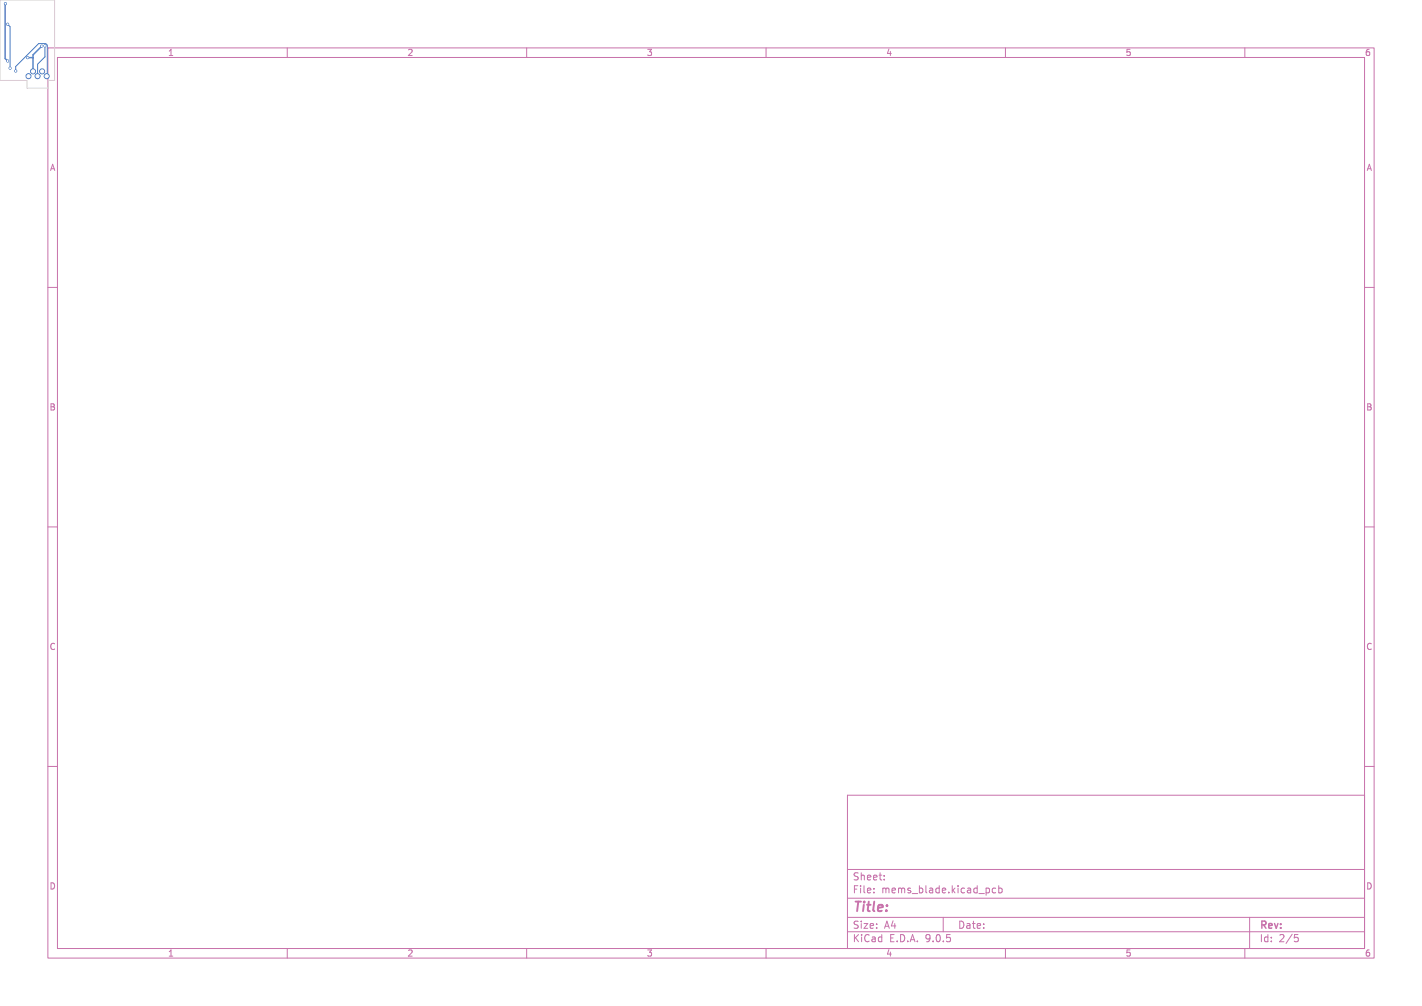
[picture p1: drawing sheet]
<svg xmlns="http://www.w3.org/2000/svg" width="297mm" height="210mm" viewBox="0 0 297 210" stroke-linecap="round" stroke-linejoin="round" font-family="sans-serif">
<defs><g id="words">
<text font-size="2.8" fill="#c872ab" x="178" y="190.9">Title:</text>
<g font-size="2.1" fill="#c872ab">
<text x="178" y="184">Sheet:</text>
<text x="178" y="186.7">File:</text>
<text x="184.1" y="186.7">mems_blade.kicad_pcb</text>
<text x="178" y="196.9">KiCad</text>
<text x="178" y="194.1">Size:</text>
<text x="184.7" y="194.1">A4</text>
<text x="185.7" y="196.9">E.D.A.</text>
<text x="193.3" y="196.9">9.0.5</text>
<text x="200" y="194.1">Date:</text>
<text x="263" y="194.3">Rev:</text>
<text x="263" y="196.9">Id:</text>
<text x="267.1" y="196.9">2/5</text>
</g>
<g font-size="1.8" fill="#c872ab">
<text x="35" y="11.9">1</text>
<text x="85" y="11.9">2</text>
<text x="135" y="11.9">3</text>
<text x="185" y="11.9">4</text>
<text x="235" y="11.9">5</text>
<text x="285" y="11.9">6</text>
<text x="10.3" y="35.9">A</text>
<text x="285.4" y="35.9">A</text>
<text x="10.3" y="85.9">B</text>
<text x="285.3" y="85.9">B</text>
<text x="10.3" y="135.9">C</text>
<text x="285.3" y="135.9">C</text>
<text x="10.3" y="185.9">D</text>
<text x="285.3" y="185.9">D</text>
<text x="35" y="199.9">1</text>
<text x="85" y="199.9">2</text>
<text x="135" y="199.9">3</text>
<text x="185" y="199.9">4</text>
<text x="235" y="199.9">5</text>
<text x="285" y="199.9">6</text>
</g>
</g></defs>
<g fill="none" stroke="#c872ab" stroke-width=".21">
<path d="M10 10h277v190h-277zM12 12h273v186h-273zM60 10v2M110 10v2M160 10v2M210 10v2M260 10v2M10 60h2M285 60h2M10 110h2M285 110h2M10 160h2"/>
<path d="M177 166h108v32h-108zM285 160h2M60 198v2M110 198v2M160 198v2M177 194.5h108M177 191.5h108M177 187.5h108M177 181.5h108M182.5 186.3v.1M182.5 185.5v.1M184.7 183.6v.1"/>
<path d="M184.7 182.8v.1M197 191.5v3M208 185.5l-.5-.1-.3 .3 .2 .6h.6M208.6 185.5l.4-.1 .3 .3-.1 .6h-.6M208.6 184.9v1.5M210 198v2M260 198v2M261 191.5v6.5M270.4 195.1h.7M270.5 195.7h.4l.3 .3-.1 .5-.6 .1"/>
</g>
<g fill="#4d7fc4" stroke="#4d7fc4" stroke-width=".21">
<circle cx="9.7" cy="15.9" r=".52"/>
<circle cx="8.8" cy="14.9" r=".52"/>
<circle cx="7.8" cy="15.9" r=".52"/>
<circle cx="6.9" cy="14.9" r=".52"/>
<circle cx="5.9" cy="15.9" r=".52"/>
<circle cx="9.4" cy="9.6" r=".22"/>
<circle cx="2.1" cy="14.2" r=".23"/>
<circle cx="1.6" cy="5.1" r=".22"/>
<circle cx="1.1" cy=".8" r=".22"/>
<circle cx="1.6" cy="12.7" r=".23"/>
<circle cx="8.7" cy="9.6" r=".22"/>
<circle cx="5.8" cy="12" r=".22"/>
<circle cx="3.3" cy="14.8" r=".22"/>
</g>
<path d="M1.6 5.1l.5 .5v8.6M3.3 14.8v-.9l4.8-4.8h1.5l.3 .3v6.4l-.1 .1M9.4 9.6v2.3l-1.5 1.5v2.5" fill="none" stroke="#4d7fc4" stroke-width=".21"/>
<path d="M1.1 .8v11.4l.5 .5M5.8 12h1.1M8.7 9.6l-1.8 1.8v3.5" fill="none" stroke="#4d7fc4" stroke-width=".3"/>
<path d="M0 0h11.4v16.8h-1.4v1.6h-4.4v-1.6h-5.6z" fill="none" stroke="#d0d2cd" stroke-width=".21"/>
<g fill="#fff" stroke="#fff" stroke-width=".21">
<circle cx="9.4" cy="9.6" r=".1"/>
<circle cx="2.1" cy="14.2" r=".1"/>
<circle cx="1.6" cy="5.1" r=".1"/>
<circle cx="1.1" cy=".8" r=".1"/>
<circle cx="1.6" cy="12.7" r=".1"/>
<circle cx="8.7" cy="9.6" r=".1"/>
<circle cx="5.8" cy="12" r=".1"/>
<circle cx="3.3" cy="14.8" r=".1"/>
<circle cx="9.7" cy="15.9" r=".32"/>
<circle cx="8.8" cy="14.9" r=".32"/>
<circle cx="7.8" cy="15.9" r=".32"/>
<circle cx="6.9" cy="14.9" r=".32"/>
<circle cx="5.9" cy="15.9" r=".32"/>
</g>
<use href="#words"/>
</svg>
